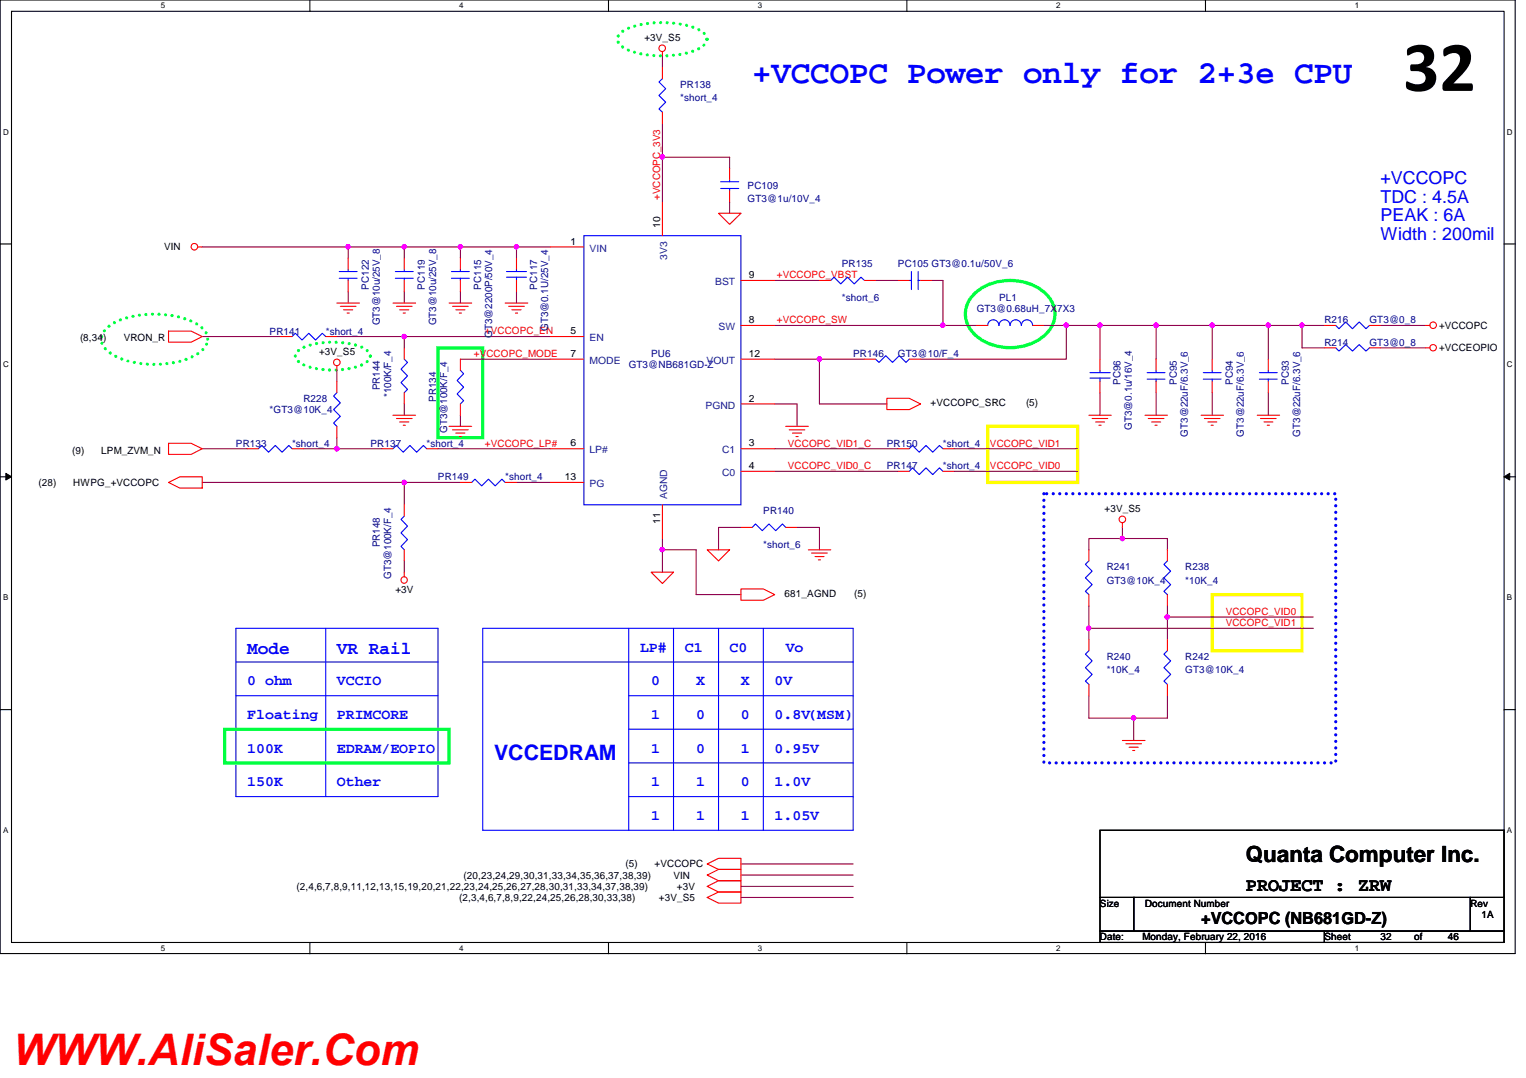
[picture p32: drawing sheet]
<svg xmlns="http://www.w3.org/2000/svg" width="297mm" height="210mm" viewBox="0 0 297 210" stroke-linecap="round" stroke-linejoin="round" font-family="sans-serif">
<defs><g id="words">
<text font-size="14" x="273.1" y="17.7">32</text>
<text font-size="8.5" fill="#f00" x="2.5" y="207.3">WWW.AliSaler.Com</text>
<text font-size="6.3" fill="#00f" x="146.4" y="16.2">+VCCOPC Power only for 2+3e CPU</text>
<text font-size="4.4" x="242.5" y="167.8">Quanta Computer Inc.</text>
<text font-size="4.1" fill="#00f" x="96.2" y="148">VCCEDRAM</text>
<text font-size="3.7" x="242.5" y="173.4">PROJECT : ZRW</text>
<g font-size="3.5" fill="#00f">
<text x="268.7" y="35.9">+VCCOPC</text>
<text x="268.7" y="39.5">TDC : 4.5A</text>
<text x="268.7" y="43.1">PEAK : 6A</text>
<text x="268.7" y="46.7">Width : 200mil</text>
<text x="48.1" y="127.4">Mode</text>
<text x="65.6" y="127.4">VR Rail</text>
</g>
<text font-size="3.3" x="233.8" y="180">+VCCOPC (NB681GD-Z)</text>
<g font-size="2.8" fill="#00f">
<text x="124.6" y="126.9">LP#</text>
<text x="133.3" y="126.9">C1</text>
<text x="142" y="126.9">C0</text>
<text x="152.9" y="126.9">Vo</text>
<text x="48.1" y="133.4">0 ohm</text>
<text x="65.6" y="133.4">VCCIO</text>
<text x="126.7" y="133.4">0</text>
<text x="135.5" y="133.4">X</text>
<text x="144.2" y="133.4">X</text>
<text x="150.8" y="133.4">0V</text>
<text x="48.1" y="140">Floating</text>
<text x="65.6" y="140">PRIMCORE</text>
<text x="126.7" y="140">1</text>
<text x="135.5" y="140">0</text>
<text x="144.2" y="140">0</text>
<text x="150.8" y="140">0.8V(MSM)</text>
<text x="48.1" y="146.6">100K</text>
<text x="65.6" y="146.6">EDRAM/EOPIO</text>
<text x="126.7" y="146.6">1</text>
<text x="135.5" y="146.6">0</text>
<text x="144.2" y="146.6">1</text>
<text x="150.8" y="146.6">0.95V</text>
<text x="48.1" y="153.1">150K</text>
<text x="65.6" y="153.1">Other</text>
<text x="126.7" y="153.1">1</text>
<text x="135.5" y="153.1">1</text>
<text x="144.2" y="153.1">0</text>
<text x="150.8" y="153.1">1.0V</text>
<text x="126.7" y="159.7">1</text>
<text x="135.5" y="159.7">1</text>
<text x="144.2" y="159.7">1</text>
<text x="150.8" y="159.7">1.05V</text>
</g>
<g font-size="1.9">
<text x="125.4" y="7.9">+3V_S5</text>
<text x="111" y="47.6">1</text>
<text x="128.5" y="44.4" transform="rotate(-90 128.5 44.4)">10</text>
<text x="32" y="48.8">VIN</text>
<text x="145.7" y="54.1">9</text>
<text x="111" y="65.1">5</text>
<text x="145.7" y="62.9">8</text>
<text x="280.1" y="64">+VCCOPC</text>
<text x="15.6" y="66.5">(8,34)</text>
<text x="24.1" y="66.5">VRON_R</text>
<text x="62.1" y="69.1">+3V_S5</text>
<text x="111" y="69.5">7</text>
<text x="145.7" y="69.5">12</text>
<text x="280.1" y="68.4">+VCCEOPIO</text>
<text x="145.7" y="78.2">2</text>
<text x="181.1" y="79.1">+VCCOPC_SRC</text>
<text x="199.7" y="79.1">(5)</text>
<text x="14.1" y="88.3">(9)</text>
<text x="19.7" y="88.3">LPM_ZVM_N</text>
<text x="111" y="86.9">6</text>
<text x="145.7" y="86.9">3</text>
<text x="7.5" y="94.6">(28)</text>
<text x="14.3" y="94.6">HWPG_+VCCOPC</text>
<text x="109.9" y="93.5">13</text>
<text x="145.7" y="91.3">4</text>
<text x="215" y="99.7">+3V_S5</text>
<text x="128.5" y="102" transform="rotate(-90 128.5 102)">11</text>
<text x="77" y="115.4">+3V</text>
<text x="152.7" y="116.2">681_AGND</text>
<text x="166.3" y="116.2">(5)</text>
<text x="57.7" y="173.3">(2,4,6,7,8,9,11,12,13,15,19,20,21,22,23,24,25,26,27,28,30,31,33,34,37,38,39)</text>
<text x="90.2" y="171.1">(20,23,24,29,30,31,33,34,35,36,37,38,39)</text>
<text x="121.7" y="168.9">(5)</text>
<text x="127.4" y="168.9">+VCCOPC</text>
<text x="131.1" y="171.1">VIN</text>
<text x="131.8" y="173.3">+3V</text>
<text x="89.4" y="175.5">(2,3,4,6,7,8,9,22,24,25,26,28,30,33,38)</text>
<text x="128.3" y="175.5">+3V_S5</text>
<text x="214.1" y="176.5">Size</text>
<text x="222.9" y="176.5">Document Number</text>
<text x="286.2" y="176.5">Rev</text>
<text x="288.4" y="178.7">1A</text>
<text x="214.1" y="183.1">Date:</text>
<text x="222.4" y="183.1">Monday, February 22, 2016</text>
<text x="257.8" y="183.1">Sheet</text>
<text x="268.7" y="183.1">32</text>
<text x="275.3" y="183.1">of</text>
<text x="281.8" y="183.1">46</text>
</g>
<g font-size="1.9" fill="#000080">
<text x="132.4" y="17.1">PR138</text>
<text x="132.4" y="19.7">*short_4</text>
<text x="145.5" y="36.7">PC109</text>
<text x="145.5" y="39.4">GT3@1u/10V_4</text>
<text x="163.9" y="52">PR135</text>
<text x="174.8" y="52">PC105 GT3@0.1u/50V_6</text>
<text x="71.8" y="56.4" transform="rotate(-90 71.8 56.4)">PC122</text>
<text x="82.7" y="56.4" transform="rotate(-90 82.7 56.4)">PC119</text>
<text x="93.6" y="56.4" transform="rotate(-90 93.6 56.4)">PC115</text>
<text x="104.6" y="56.4" transform="rotate(-90 104.6 56.4)">PC117</text>
<text x="163.9" y="58.6">*short_6</text>
<text x="194.5" y="58.6">PL1</text>
<text x="52.5" y="65.1">PR141</text>
<text x="63.4" y="65.1">*short_4</text>
<text x="74" y="63.4" transform="rotate(-90 74 63.4)">GT3@10u/25V_8</text>
<text x="84.9" y="63.4" transform="rotate(-90 84.9 63.4)">GT3@10u/25V_8</text>
<text x="95.8" y="65.8" transform="rotate(-90 95.8 65.8)">GT3@2200P/50V_4</text>
<text x="106.7" y="64.5" transform="rotate(-90 106.7 64.5)">GT3@0.1U/25V_4</text>
<text x="190.1" y="60.8">GT3@0.68uH_7X7X3</text>
<text x="257.8" y="62.9">R216</text>
<text x="266.6" y="62.9">GT3@0_8</text>
<text x="122.4" y="71.7">GT3@NB681GD-Z</text>
<text x="126.7" y="69.5">PU6</text>
<text x="166.1" y="69.5">PR146</text>
<text x="174.8" y="69.5">GT3@10/F_4</text>
<text x="257.8" y="67.3">R214</text>
<text x="266.6" y="67.3">GT3@0_8</text>
<text x="74" y="76" transform="rotate(-90 74 76)">PR144</text>
<text x="76.2" y="77.3" transform="rotate(-90 76.2 77.3)">*100K/F_4</text>
<text x="218.1" y="74.9" transform="rotate(-90 218.1 74.9)">PC96</text>
<text x="229.1" y="74.9" transform="rotate(-90 229.1 74.9)">PC95</text>
<text x="240" y="74.9" transform="rotate(-90 240 74.9)">PC94</text>
<text x="250.9" y="74.9" transform="rotate(-90 250.9 74.9)">PC93</text>
<text x="52.5" y="80.4">*GT3@10K_4</text>
<text x="59.1" y="78.2">R228</text>
<text x="84.9" y="78.2" transform="rotate(-90 84.9 78.2)">PR134</text>
<text x="220.3" y="83.7" transform="rotate(-90 220.3 83.7)">GT3@0.1u/16V_4</text>
<text x="45.9" y="87">PR133</text>
<text x="56.8" y="87">*short_4</text>
<text x="72.1" y="87">PR137</text>
<text x="83.1" y="87">*short_4</text>
<text x="87.1" y="84.3" transform="rotate(-90 87.1 84.3)">GT3@100K/F_4</text>
<text x="172.6" y="87">PR150</text>
<text x="183.5" y="87">*short_4</text>
<text x="231.2" y="85" transform="rotate(-90 231.2 85)">GT3@22uF/6.3V_6</text>
<text x="242.1" y="85" transform="rotate(-90 242.1 85)">GT3@22uF/6.3V_6</text>
<text x="253.1" y="85" transform="rotate(-90 253.1 85)">GT3@22uF/6.3V_6</text>
<text x="85.3" y="93.6">PR149</text>
<text x="98.3" y="93.6">*short_4</text>
<text x="172.6" y="91.4">PR147</text>
<text x="183.5" y="91.4">*short_4</text>
<text x="148.6" y="100.1">PR140</text>
<text x="74" y="106.6" transform="rotate(-90 74 106.6)">PR148</text>
<text x="148.6" y="106.6">*short_6</text>
<text x="76.2" y="112.7" transform="rotate(-90 76.2 112.7)">GT3@100K/F_4</text>
<text x="215.4" y="111">R241</text>
<text x="215.4" y="113.6">GT3@10K_4</text>
<text x="230.7" y="111">R238</text>
<text x="230.7" y="113.6">*10K_4</text>
<text x="215.4" y="128.5">R240</text>
<text x="215.4" y="131.1">*10K_4</text>
<text x="230.7" y="128.5">R242</text>
<text x="230.7" y="131.1">GT3@10K_4</text>
</g>
<g font-size="1.9" fill="#f00">
<text x="128.5" y="38.9" transform="rotate(-90 128.5 38.9)">+VCCOPC_3V3</text>
<text x="151.2" y="54.2">+VCCOPC_VBST</text>
<text x="94.4" y="65.1">+VCCOPC_EN</text>
<text x="151.2" y="62.9">+VCCOPC_SW</text>
<text x="92.2" y="69.5">+VCCOPC_MODE</text>
<text x="94.4" y="87">+VCCOPC_LP#</text>
<text x="153.4" y="87">VCCOPC_VID1_C</text>
<text x="192.7" y="87">VCCOPC_VID1</text>
<text x="153.4" y="91.4">VCCOPC_VID0_C</text>
<text x="192.7" y="91.4">VCCOPC_VID0</text>
<text x="238.6" y="119.7">VCCOPC_VID0</text>
<text x="238.6" y="121.9">VCCOPC_VID1</text>
</g>
<g font-size="1.9" fill="#004080">
<text x="114.8" y="49">VIN</text>
<text x="129.9" y="50.5" transform="rotate(-90 129.9 50.5)">3V3</text>
<text x="139.2" y="55.5">BST</text>
<text x="139.9" y="64.3">SW</text>
<text x="114.8" y="70.8">MODE</text>
<text x="114.8" y="66.4">EN</text>
<text x="137.5" y="70.8">VOUT</text>
<text x="137.3" y="79.5">PGND</text>
<text x="114.8" y="88.3">LP#</text>
<text x="140.6" y="88.3">C1</text>
<text x="114.8" y="94.8">PG</text>
<text x="140.6" y="92.7">C0</text>
<text x="129.9" y="97.2" transform="rotate(-90 129.9 97.2)">AGND</text>
</g>
<g font-size="1.6">
<text x="31.3" y="1.7">5</text>
<text x="89.4" y="1.7">4</text>
<text x="147.5" y="1.7">3</text>
<text x="205.6" y="1.7">2</text>
<text x="263.7" y="1.7">1</text>
<text x=".6" y="26.2">D</text>
<text x="293.3" y="26.2">D</text>
<text x=".6" y="71.5">C</text>
<text x="293.3" y="71.5">C</text>
<text x=".6" y="116.9">B</text>
<text x="293.3" y="116.9">B</text>
<text x=".6" y="162.2">A</text>
<text x="293.3" y="162.2">A</text>
<text x="31.3" y="185.2">5</text>
<text x="89.4" y="185.2">4</text>
<text x="147.5" y="185.2">3</text>
<text x="205.6" y="185.2">2</text>
<text x="263.7" y="185.2">1</text>
</g>
</g></defs>
<path d="M0 0h294.9v185.7h-294.9zM2.2 2.2h290.6v181.3h-290.6z" fill="none" stroke="#000" stroke-width=".21"/>
<g fill="#fff">
<path d="M31.3 .3h.8v1.7h-.8z"/>
<path d="M31.3 183.8h.8v1.7h-.8z"/>
</g>
<path d="M60.3 0v2.2M60.3 183.5v2.2" fill="none" stroke="#000" stroke-width=".21"/>
<g fill="#fff">
<path d="M89.4 .3h.8v1.7h-.8z"/>
<path d="M89.4 183.8h.8v1.7h-.8z"/>
</g>
<path d="M118.4 0v2.2M118.4 183.5v2.2" fill="none" stroke="#000" stroke-width=".21"/>
<g fill="#fff">
<path d="M147.5 .3h.8v1.7h-.8z"/>
<path d="M147.5 183.8h.8v1.7h-.8z"/>
</g>
<path d="M176.5 0v2.2M176.5 183.5v2.2" fill="none" stroke="#000" stroke-width=".21"/>
<g fill="#fff">
<path d="M205.6 .3h.8v1.7h-.8z"/>
<path d="M205.6 183.8h.8v1.7h-.8z"/>
</g>
<path d="M234.6 0v2.2M234.6 183.5v2.2" fill="none" stroke="#000" stroke-width=".21"/>
<g fill="#fff">
<path d="M263.7 .3h.8v1.7h-.8z"/>
<path d="M263.7 183.8h.8v1.7h-.8z"/>
<path d="M.6 24.8h1.1v1.8h-1.1z"/>
<path d="M293.3 24.8h1.1v1.8h-1.1z"/>
<path d="M.6 70.1h1.1v1.8h-1.1z"/>
<path d="M293.3 70.1h1.1v1.8h-1.1z"/>
</g>
<path d="M0 47.5h2.2M292.8 47.5h2.2" fill="none" stroke="#000" stroke-width=".21"/>
<g fill="#fff">
<path d="M.6 115.5h1v1.7h-1z"/>
<path d="M293.3 115.5h1v1.7h-1z"/>
</g>
<path d="M0 92.8h2.2M292.8 92.8h2.2" fill="none" stroke="#000" stroke-width=".21"/>
<path d="M1.1 92.2l1.1 .6-1.1 .7zM292.8 92.8l1.1-.6v1.3z" fill="#000"/>
<path d="M1.1 92.2l1.1 .6-1.1 .7zM292.8 92.8l1.1-.6v1.3z" fill="none" stroke="#000" stroke-width=".19"/>
<g fill="#fff">
<path d="M.6 160.8h1v1.8h-1z"/>
<path d="M293.3 160.8h1v1.8h-1z"/>
</g>
<path d="M0 138.2h2.2M292.8 138.2h2.2" fill="none" stroke="#000" stroke-width=".21"/>
<path d="M189.3 57.6a10.5 10.5 0 0 1 14.6 0 5.3 5.3 0 0 1-.7 7.8 10.5 10.5 0 0 1-13.9-.7 5.2 5.2 0 0 1 0-7.1zM85.3 67.7h8.7v17.5h-8.7zM43.7 142h43.7v6.5h-43.7z" fill="none" stroke="#00ff40" stroke-width=".63"/>
<g fill="none" stroke="#00f" stroke-width=".21">
<path d="M45.9 122.3h39.4v32.8h-39.4zM45.9 135.5h39.4M45.9 128.9h39.4M63.4 122.3v32.8M94 122.3h72.1v39.4h-72.1zM94 128.9h72.1M122.4 135.5h43.7M122.4 122.3v39.4M131.1 122.3v39.4M139.9 122.3v39.4M148.6 122.3v39.4M45.9 148.5h39.4"/>
<path d="M45.9 142h39.4M122.4 148.5h43.7M122.4 142h43.7M122.4 155.1h43.7"/>
</g>
<path d="M120.6 6.6a9.5 9.5 0 0 1 5.5-2 19 19 0 0 1 9.8 1.1 2.14 2.14 0 0 1 1.6 2.4 6.5 6.5 0 0 1-4.6 2.4 19.5 19.5 0 0 1-11-1 2.16 2.16 0 0 1-1.6-2.4zM20.5 64.1a12.4 12.4 0 0 1 8.1-2.9 16.5 16.5 0 0 1 10.4 2.4 2.86 2.86 0 0 1 0 4.9 15.6 15.6 0 0 1-10.4 2.4 12.4 12.4 0 0 1-8.1-3 2.65 2.65 0 0 1 0-3.8zM57.9 68.5a10.4 10.4 0 0 1 6.9-1.9 10.5 10.5 0 0 1 6.9 1.9 1.28 1.28 0 0 1-.4 2.1 15.2 15.2 0 0 1-11.2 .8 4.1 4.1 0 0 1-2.5-1.6l-.1-.5z" fill="none" stroke="#00ff40" stroke-width=".63" stroke-dasharray="0 1.3"/>
<path d="M192.3 83h17.5v10.9h-17.5zM236 115.8h17.4v10.9h-17.4z" fill="none" stroke="#ff0" stroke-width=".63"/>
<path d="M203.2 96.1h56.8v52.4h-56.8z" fill="none" stroke="#00f" stroke-width=".63" stroke-dasharray="0 1.3"/>
<path d="M100.5 48.1v2.1" fill="none" stroke="#800040" stroke-width=".21"/>
<circle cx="100.5" cy="48" r=".42" fill="#f0f"/>
<circle cx="100.5" cy="48" r=".42" fill="none" stroke="#f0f" stroke-width=".21"/>
<path d="M67.8 48.1h21.8" fill="none" stroke="#800040" stroke-width=".21"/>
<circle cx="78.7" cy="48" r=".42" fill="#f0f"/>
<circle cx="78.7" cy="48" r=".42" fill="none" stroke="#f0f" stroke-width=".21"/>
<circle cx="67.7" cy="48" r=".42" fill="#f0f"/>
<circle cx="67.7" cy="48" r=".42" fill="none" stroke="#f0f" stroke-width=".21"/>
<path d="M89.6 48.1h17.5M78.7 93.9v4.4M78.7 109.2v2.2" fill="none" stroke="#800040" stroke-width=".21"/>
<circle cx="78.7" cy="93.9" r=".42" fill="#f0f"/>
<circle cx="78.7" cy="93.9" r=".42" fill="none" stroke="#f0f" stroke-width=".21"/>
<path d="M67.8 48.1v2.1M78.7 48.1v2.1M89.6 48.1v2.1M39.4 93.9h39.3" fill="none" stroke="#800040" stroke-width=".21"/>
<circle cx="89.6" cy="48" r=".42" fill="#f0f"/>
<circle cx="89.6" cy="48" r=".42" fill="none" stroke="#f0f" stroke-width=".21"/>
<path d="M39.4 48.1h28.4M39.4 65.5h15.2M65.6 65.5h13.1v2.2M159.5 102.7v4.4" fill="none" stroke="#800040" stroke-width=".21"/>
<circle cx="78.7" cy="65.5" r=".42" fill="#f0f"/>
<circle cx="78.7" cy="65.5" r=".42" fill="none" stroke="#f0f" stroke-width=".21"/>
<path d="M78.7 65.5h28.4M203.2 63.4h4.4M214.1 76.5v4.4M214.1 63.4v6.5M144.2 102.7h-4.3v4.4M155.1 102.7h4.4" fill="none" stroke="#800040" stroke-width=".21"/>
<circle cx="207.6" cy="63.3" r=".43" fill="#f0f"/>
<circle cx="207.6" cy="63.3" r=".43" fill="none" stroke="#f0f" stroke-width=".21"/>
<path d="M128.9 24v6.6M78.7 78.7v2.2M89.6 69.9h17.5M246.9 63.4h6.5M268.7 63.4h8.8M59.1 87.4h6.5M85.3 87.4h21.8M150.8 91.8h24M150.8 87.4h24M185.7 91.8h24.1M185.7 87.4h24.1" fill="none" stroke="#800040" stroke-width=".21"/>
<circle cx="128.9" cy="30.6" r=".43" fill="#f0f"/>
<circle cx="128.9" cy="30.6" r=".43" fill="none" stroke="#f0f" stroke-width=".21"/>
<path d="M142 32.8v-2.2h-13.1v8.7M142 39.3v2.2M150.8 54.6h8.7M181.4 54.6h2.2v8.8h6.5M155.1 78.7v4.3M128.9 104.9v2.2" fill="none" stroke="#800040" stroke-width=".21"/>
<circle cx="183.5" cy="63.3" r=".43" fill="#f0f"/>
<circle cx="183.5" cy="63.3" r=".43" fill="none" stroke="#f0f" stroke-width=".21"/>
<path d="M150.8 69.9h8.7M150.8 78.7h4.3M214.1 63.4h10.9" fill="none" stroke="#800040" stroke-width=".21"/>
<circle cx="225" cy="63.3" r=".43" fill="#f0f"/>
<circle cx="225" cy="63.3" r=".43" fill="none" stroke="#f0f" stroke-width=".21"/>
<circle cx="214.1" cy="63.3" r=".43" fill="#f0f"/>
<circle cx="214.1" cy="63.3" r=".43" fill="none" stroke="#f0f" stroke-width=".21"/>
<path d="M89.6 56.8v2.2M150.8 63.4h32.8M225 76.5v4.4M236 63.4h10.9M236 63.4h-11v6.5M236 63.4v6.5M236 76.5v4.4" fill="none" stroke="#800040" stroke-width=".21"/>
<circle cx="246.9" cy="63.3" r=".43" fill="#f0f"/>
<circle cx="246.9" cy="63.3" r=".43" fill="none" stroke="#f0f" stroke-width=".21"/>
<circle cx="236" cy="63.3" r=".43" fill="#f0f"/>
<circle cx="236" cy="63.3" r=".43" fill="none" stroke="#f0f" stroke-width=".21"/>
<path d="M128.9 10.9v2.2M67.8 56.8v2.2M78.7 56.8v2.2M100.5 56.8v2.2M246.9 63.4v6.5M246.9 76.5v4.4M78.7 93.9h10.9M100.5 93.9h6.6M212 118v4.3M227.2 118v2.1h28.4M212 135.5v4.3h8.7M227.2 135.5v4.3" fill="none" stroke="#800040" stroke-width=".21"/>
<circle cx="227.2" cy="120.1" r=".43" fill="#f0f"/>
<circle cx="227.2" cy="120.1" r=".43" fill="none" stroke="#f0f" stroke-width=".21"/>
<path d="M212 122.3h43.6" fill="none" stroke="#800040" stroke-width=".21"/>
<circle cx="211.9" cy="122.3" r=".42" fill="#f0f"/>
<circle cx="211.9" cy="122.3" r=".42" fill="none" stroke="#f0f" stroke-width=".21"/>
<path d="M212 122.3v2.2M227.2 139.8h-6.5v4.4" fill="none" stroke="#800040" stroke-width=".21"/>
<circle cx="220.6" cy="139.8" r=".42" fill="#f0f"/>
<circle cx="220.6" cy="139.8" r=".42" fill="none" stroke="#f0f" stroke-width=".21"/>
<path d="M39.4 87.4h8.7M128.9 107.1h6.6M218.5 104.9h-6.5v2.2M227.2 104.9v2.2" fill="none" stroke="#800040" stroke-width=".21"/>
<circle cx="128.9" cy="107" r=".43" fill="#f0f"/>
<circle cx="128.9" cy="107" r=".43" fill="none" stroke="#f0f" stroke-width=".21"/>
<path d="M128.9 107.1v4.3M135.5 107.1v8.7h8.7M218.5 102.7v2.2h8.7" fill="none" stroke="#800040" stroke-width=".21"/>
<circle cx="218.5" cy="104.9" r=".43" fill="#f0f"/>
<circle cx="218.5" cy="104.9" r=".43" fill="none" stroke="#f0f" stroke-width=".21"/>
<path d="M170.4 54.6h4.4M65.6 72.1v2.2M65.6 85.2v2.2h8.7M89.6 80.9v2.1M227.2 120.1v4.4" fill="none" stroke="#800040" stroke-width=".21"/>
<circle cx="65.6" cy="87.4" r=".43" fill="#f0f"/>
<circle cx="65.6" cy="87.4" r=".43" fill="none" stroke="#f0f" stroke-width=".21"/>
<path d="M159.5 69.9v8.8M144.2 172.6h21.9M144.2 174.7h21.9M144.2 170.4h21.9M144.2 168.2h21.9" fill="none" stroke="#800040" stroke-width=".21"/>
<circle cx="159.5" cy="69.9" r=".43" fill="#f0f"/>
<circle cx="159.5" cy="69.9" r=".43" fill="none" stroke="#f0f" stroke-width=".21"/>
<path d="M159.5 78.7h13.1M159.5 69.9h8.8M214.1 63.4h-6.5v6.5h-28.4M253.4 63.4v4.3" fill="none" stroke="#800040" stroke-width=".21"/>
<circle cx="253.4" cy="63.3" r=".42" fill="#f0f"/>
<circle cx="253.4" cy="63.3" r=".42" fill="none" stroke="#f0f" stroke-width=".21"/>
<path d="M253.4 63.4h4.4M253.4 67.7h4.4M268.7 67.7h8.8" fill="none" stroke="#800040" stroke-width=".21"/>
<g fill="none" stroke="#f00" stroke-width=".21">
<path d="M128.9 13.1v2.2M128.9 10.1v.8M128.9 39.3v6.6M128.9 21.8v2.2M142 37.2v2.1M142 32.8v2.2M38.5 48.1h.9M65.6 59h4.4M66.2 59.6h3.1M67.8 50.2v2.2M67.8 54.6v2.2M76.5 59h4.4"/>
<path d="M77.2 59.6h3M78.7 50.2v2.2M78.7 54.6v2.2M87.4 59h4.4M88.1 59.6h3M89.6 54.6v2.2M89.6 50.2v2.2M98.3 59h4.4M99 59.6h3.1M100.5 50.2v2.2M100.5 54.6v2.2M107.1 48.1h6.6"/>
<path d="M139.9 41.5h4.3l-2.2 2.2zM144.2 54.6h6.6M159.5 54.6h2.2M168.3 54.6h2.1M174.8 54.6h2.2M179.2 54.6h2.1M32.8 64.5h4.4l2.2 1-2.2 1.1h-4.4zM54.6 65.5h2.2M63.4 65.5h2.2M65.6 74.3v2.2M65.6 71.2v.9M66.9 60.3h1.8"/>
<path d="M67.6 61h.4M77.8 60.3h1.8M78.5 61h.4M78.7 76.5v2.2M78.7 67.7v2.2M88.7 60.3h1.8M89.4 61h.4M89.6 78.7v2.2M89.6 69.9v2.2M99.6 60.3h1.8M100.3 61h.4M107.1 69.9h6.6"/>
<path d="M107.1 65.5h6.6M144.2 69.9h6.6M144.2 63.4h6.6M144.2 78.7h6.6M168.3 69.9h2.1M172.6 77.6h4.4l2.2 1.1-2.2 1.1h-4.4zM177 69.9h2.2M190.1 63.4h2.2M201 63.4h2.2M214.1 69.9v2.2M214.1 74.3v2.2M225 69.9v2.2"/>
<path d="M225 74.3v2.2M236 69.9v2.2M236 74.3v2.2M246.9 69.9v2.2M246.9 74.3v2.2M257.8 67.7h2.2M257.8 63.4h2.2M266.6 67.7h2.1M266.6 63.4h2.1M277.5 67.7h.8M277.5 63.4h.8M32.8 86.3h4.4l2.2 1.1-2.2 1.1h-4.4z"/>
<path d="M32.8 93.9l2.2-1.1h4.4v2.2h-4.4zM48.1 87.4h2.2M56.8 87.4h2.2M65.6 83v2.2M74.3 87.4h2.2M76.5 80.9h4.4M77.2 81.5h3M77.8 82.2h1.8M78.5 82.8h.4M78.7 98.3v2.2M83.1 87.4h2.2M87.4 83h4.4"/>
<path d="M88.1 83.7h3M88.7 84.3h1.8M89.4 85h.4M89.6 93.9h2.2M98.3 93.9h2.2M107.1 93.9h6.6M107.1 87.4h6.6M128.9 98.3v6.6M144.2 91.8h6.6M144.2 87.4h6.6M152.9 83h4.4M153.6 83.7h3.1"/>
<path d="M154.3 84.3h1.7M154.9 85h.5M174.8 91.8h2.2M174.8 87.4h2.2M183.5 91.8h2.2M183.5 87.4h2.2M212 80.9h4.3M212.6 81.5h3M213.3 82.2h1.7M213.9 82.8h.4M222.9 80.9h4.3M223.5 81.5h3.1"/>
<path d="M224.2 82.2h1.7M224.8 82.8h.4M233.8 80.9h4.4M234.4 81.5h3.1M235.1 82.2h1.7M235.7 82.8h.5M244.7 80.9h4.4M245.4 81.5h3M246 82.2h1.8M246.7 82.8h.4M78.7 107.1v2.1M78.7 111.4v.9"/>
<path d="M126.7 111.4h4.4l-2.2 2.2zM137.7 107.1h4.3l-2.1 2.1zM144.2 102.7h2.2M144.2 114.7h4.4l2.2 1.1-2.2 1.1h-4.4zM152.9 102.7h2.2M157.3 107.1h4.4M158 107.7h3M158.7 108.4h1.7M159.3 109h.4M212 115.8v2.2M212 107.1v2.1M218.5 101.8v.9"/>
<path d="M227.2 115.8v2.2M227.2 107.1v2.1M212 133.3v2.2M212 124.5v2.2M227.2 133.3v2.2M227.2 124.5v2.2M218.5 144.2h4.4M219.2 144.8h3M219.8 145.5h1.8M220.5 146.1h.4M137.7 170.4l2.2-1.1h4.3v2.2h-4.3zM137.7 168.2l2.2-1.1h4.3v2.2h-4.3z"/>
<path d="M137.7 172.6l2.2-1.1h4.3v2.2h-4.3zM137.7 174.7l2.2-1h4.3v2.2h-4.3z"/>
<circle cx="128.9" cy="9.4" r=".64"/>
<circle cx="37.8" cy="48" r=".64"/>
<circle cx="65.6" cy="70.6" r=".64"/>
<circle cx="279" cy="63.3" r=".64"/>
<circle cx="279" cy="67.7" r=".63"/>
<circle cx="78.7" cy="112.9" r=".63"/>
<circle cx="218.5" cy="101.1" r=".64"/>
</g>
<path d="M214.1 161.7h78.7v13h-78.7zM214.1 174.7h6.6v6.6h-6.6zM220.7 174.7h65.5v6.6h-65.5zM286.2 174.7h6.6v6.6h-6.6zM214.1 181.3h43.7v2.2h-43.7zM257.8 181.3h35v2.2h-35z" fill="none" stroke="#000" stroke-width=".21"/>
<g fill="none" stroke="#00f" stroke-width=".21">
<path d="M128.9 15.3l-.6 .7 1.3 1.3-1.3 1.3 1.3 1.3-1.3 1.3 .6 .6M140.3 36.7h3.5M140.3 35.4h3.5M142 36.7v.5M142 35v.4M66 54.2h3.5M66 52.9h3.5M67.8 52.4v.5M67.8 54.2v.4M77 52.9h3.4M77 54.2h3.4M78.7 52.4v.5"/>
<path d="M78.7 54.2v.4M87.9 54.2h3.4M87.9 52.9h3.4M89.6 54.2v.4M89.6 52.4v.5M98.6 54h3.9M98.6 52.9h3.9M100.5 52.4v.5M100.5 54v.6M113.7 45.9h30.5v52.4h-30.5zM161.7 54.6l.6-.6 1.4 1.3 1.3-1.3 1.3 1.3 1.3-1.3 .7 .6M177 54.6h.4"/>
<path d="M177.4 52.9v3.5M178.7 54.6h.5M178.7 52.9v3.5M56.8 65.5l.7-.6 1.3 1.3 1.3-1.3 1.3 1.3 1.3-1.3 .7 .6M65.6 76.5l-.7 .6 1.3 1.3-1.3 1.4 1.3 1.3-1.3 1.3 .7 .6M78.7 69.9l.6 .7-1.2 1.3 1.2 1.3-1.2 1.3 1.2 1.3-.6 .7M89.6 72.1l.6 .7-1.2 1.3 1.2 1.3-1.2 1.3 1.2 1.3-.6 .7M170.4 69.9l.7 .7 1.3-1.3 1.3 1.3 1.3-1.3 1.4 1.3 .6-.7M194.4 63.4a1.08 1.08 0 0 0-1.1-1.1 1.08 1.08 0 0 0-1 1.1M196.6 63.4a1.06 1.06 0 0 0-1.1-1.1 1.06 1.06 0 0 0-1 1.1M198.8 63.4a1.08 1.08 0 0 0-1.1-1.1 1.08 1.08 0 0 0-1.1 1.1M201 63.4a1.08 1.08 0 0 0-1.1-1.1 1.08 1.08 0 0 0-1.1 1.1"/>
<path d="M212.2 73.6h3.9M212.2 72.6h3.9M214.1 72.1v.5M214.1 73.6v.7M223.3 73.8h3.5M223.3 72.6h3.5M225 72.1v.5M225 73.8v.5M234.2 72.6h3.5M234.2 73.8h3.5M236 72.1v.5M236 73.8v.5"/>
<path d="M245.1 72.6h3.5M245.1 73.8h3.5M246.9 72.1v.5M246.9 73.8v.5M260 67.7l.6 .7 1.3-1.3 1.4 1.3 1.3-1.3 1.3 1.3 .7-.7M260 63.4l.6 .6 1.3-1.3 1.4 1.3 1.3-1.3 1.3 1.3 .7-.6M50.3 87.4l.7-.7 1.3 1.4 1.3-1.4 1.3 1.4 1.3-1.4 .6 .7M76.5 87.4l.7-.7 1.3 1.4 1.3-1.4 1.3 1.4 1.3-1.4 .7 .7M91.8 93.9l.7-.6 1.3 1.3 1.3-1.3 1.3 1.3 1.3-1.3 .6 .6M177 91.8l.6-.7 1.3 1.3 1.3-1.3 1.4 1.3 1.3-1.3 .6 .7M177 87.4l.6-.7 1.3 1.4 1.3-1.4 1.4 1.4 1.3-1.4 .6 .7M78.7 100.5l-.6 .6 1.2 1.3-1.2 1.4 1.2 1.3-1.2 1.3 .6 .7"/>
<path d="M146.4 102.7l.7-.7 1.3 1.3 1.3-1.3 1.3 1.3 1.3-1.3 .6 .7M212 109.2l-.7 .7 1.3 1.3-1.3 1.3 1.3 1.3-1.3 1.3 .7 .7M227.2 109.2l-.6 .7 1.3 1.3-1.3 1.3 1.3 1.3-1.3 1.3 .6 .7M212 126.7l-.7 .7 1.3 1.3-1.3 1.3 1.3 1.3-1.3 1.3 .7 .7M227.2 126.7l-.6 .7 1.3 1.3-1.3 1.3 1.3 1.3-1.3 1.3 .6 .7"/>
</g>
<circle cx="100.5" cy="48" r=".42" fill="#f0f"/>
<circle cx="100.5" cy="48" r=".42" fill="none" stroke="#f0f" stroke-width=".21"/>
<circle cx="78.7" cy="48" r=".42" fill="#f0f"/>
<circle cx="78.7" cy="48" r=".42" fill="none" stroke="#f0f" stroke-width=".21"/>
<circle cx="67.7" cy="48" r=".42" fill="#f0f"/>
<circle cx="67.7" cy="48" r=".42" fill="none" stroke="#f0f" stroke-width=".21"/>
<circle cx="78.7" cy="93.9" r=".42" fill="#f0f"/>
<circle cx="78.7" cy="93.9" r=".42" fill="none" stroke="#f0f" stroke-width=".21"/>
<circle cx="89.6" cy="48" r=".42" fill="#f0f"/>
<circle cx="89.6" cy="48" r=".42" fill="none" stroke="#f0f" stroke-width=".21"/>
<circle cx="78.7" cy="65.5" r=".42" fill="#f0f"/>
<circle cx="78.7" cy="65.5" r=".42" fill="none" stroke="#f0f" stroke-width=".21"/>
<circle cx="207.5" cy="63.3" r=".43" fill="#f0f"/>
<circle cx="207.5" cy="63.3" r=".43" fill="none" stroke="#f0f" stroke-width=".21"/>
<circle cx="128.9" cy="30.6" r=".43" fill="#f0f"/>
<circle cx="128.9" cy="30.6" r=".43" fill="none" stroke="#f0f" stroke-width=".21"/>
<circle cx="183.5" cy="63.3" r=".43" fill="#f0f"/>
<circle cx="183.5" cy="63.3" r=".43" fill="none" stroke="#f0f" stroke-width=".21"/>
<circle cx="225" cy="63.3" r=".43" fill="#f0f"/>
<circle cx="225" cy="63.3" r=".43" fill="none" stroke="#f0f" stroke-width=".21"/>
<circle cx="214.1" cy="63.3" r=".43" fill="#f0f"/>
<circle cx="214.1" cy="63.3" r=".43" fill="none" stroke="#f0f" stroke-width=".21"/>
<circle cx="246.9" cy="63.3" r=".43" fill="#f0f"/>
<circle cx="246.9" cy="63.3" r=".43" fill="none" stroke="#f0f" stroke-width=".21"/>
<circle cx="236" cy="63.3" r=".43" fill="#f0f"/>
<circle cx="236" cy="63.3" r=".43" fill="none" stroke="#f0f" stroke-width=".21"/>
<circle cx="227.2" cy="120.1" r=".43" fill="#f0f"/>
<circle cx="227.2" cy="120.1" r=".43" fill="none" stroke="#f0f" stroke-width=".21"/>
<circle cx="211.9" cy="122.3" r=".42" fill="#f0f"/>
<circle cx="211.9" cy="122.3" r=".42" fill="none" stroke="#f0f" stroke-width=".21"/>
<circle cx="220.6" cy="139.8" r=".42" fill="#f0f"/>
<circle cx="220.6" cy="139.8" r=".42" fill="none" stroke="#f0f" stroke-width=".21"/>
<circle cx="128.9" cy="107" r=".43" fill="#f0f"/>
<circle cx="128.9" cy="107" r=".43" fill="none" stroke="#f0f" stroke-width=".21"/>
<circle cx="218.5" cy="104.9" r=".43" fill="#f0f"/>
<circle cx="218.5" cy="104.9" r=".43" fill="none" stroke="#f0f" stroke-width=".21"/>
<circle cx="65.6" cy="87.4" r=".43" fill="#f0f"/>
<circle cx="65.6" cy="87.4" r=".43" fill="none" stroke="#f0f" stroke-width=".21"/>
<circle cx="159.5" cy="69.9" r=".43" fill="#f0f"/>
<circle cx="159.5" cy="69.9" r=".43" fill="none" stroke="#f0f" stroke-width=".21"/>
<circle cx="253.4" cy="63.3" r=".42" fill="#f0f"/>
<circle cx="253.4" cy="63.3" r=".42" fill="none" stroke="#f0f" stroke-width=".21"/>
<use href="#words"/>
</svg>
